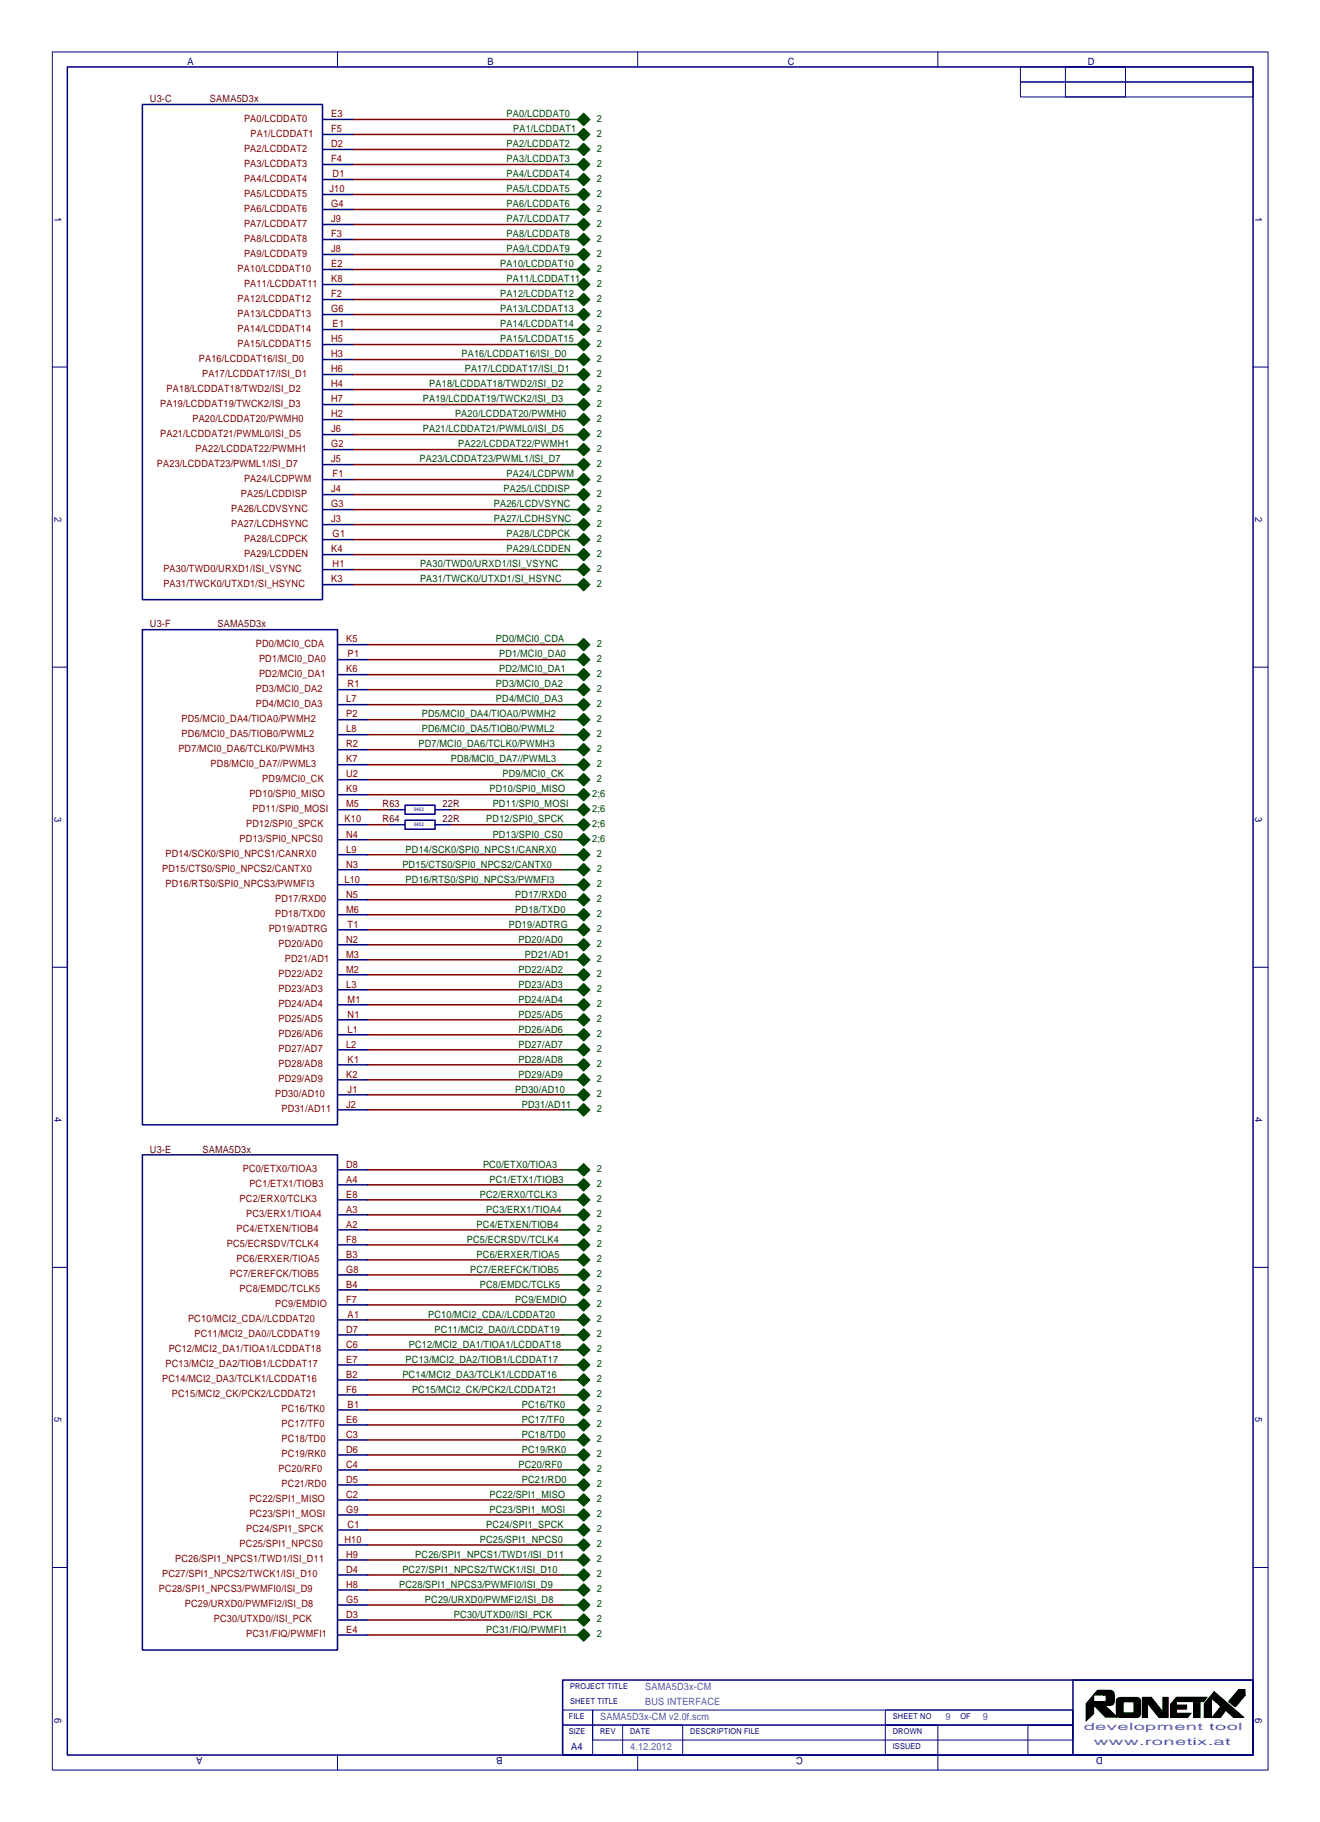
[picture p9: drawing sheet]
<svg xmlns="http://www.w3.org/2000/svg" width="223mm" height="308mm" viewBox="0 0 223 308" stroke-linecap="round" stroke-linejoin="round" font-family="sans-serif">
<defs><g id="words">
<g font-size="1.7" fill="#000080">
<text x="31.7" y="11">A</text>
<text x="82.5" y="11">B</text>
<text x="133.3" y="11">C</text>
<text x="184.1" y="11">D</text>
<text x="9.2" y="36.7" transform="rotate(90 9.2 36.7)">1</text>
<text x="212.4" y="36.7" transform="rotate(90 212.4 36.7)">1</text>
<text x="9.2" y="87.5" transform="rotate(90 9.2 87.5)">2</text>
<text x="212.4" y="87.5" transform="rotate(90 212.4 87.5)">2</text>
<text x="9.2" y="138.3" transform="rotate(90 9.2 138.3)">3</text>
<text x="212.4" y="138.3" transform="rotate(90 212.4 138.3)">3</text>
<text x="9.2" y="189.1" transform="rotate(90 9.2 189.1)">4</text>
<text x="212.4" y="189.1" transform="rotate(90 212.4 189.1)">4</text>
<text x="9.2" y="239.9" transform="rotate(90 9.2 239.9)">5</text>
<text x="212.4" y="239.9" transform="rotate(90 212.4 239.9)">5</text>
<text x="9.2" y="290.7" transform="rotate(90 9.2 290.7)">6</text>
<text x="212.4" y="290.7" transform="rotate(90 212.4 290.7)">6</text>
<text x="34.3" y="297.5" transform="rotate(-180 34.3 297.5)">A</text>
<text x="85.1" y="297.5" transform="rotate(-180 85.1 297.5)">B</text>
<text x="96.7" y="296.2">A4</text>
<text x="135.9" y="297.5" transform="rotate(-180 135.9 297.5)">C</text>
<text x="186.7" y="297.5" transform="rotate(-180 186.7 297.5)">D</text>
</g>
<g font-size="1.7" fill="#472400">
<text x="25.4" y="17.3">U3-C</text>
<text x="35.5" y="17.3">SAMA5D3x</text>
<text x="25.4" y="106.2">U3-F</text>
<text x="36.8" y="106.2">SAMA5D3x</text>
<text x="64.7" y="136.7">R63</text>
<text x="74.9" y="136.7">22R</text>
<text x="64.7" y="139.2">R64</text>
<text x="74.9" y="139.2">22R</text>
<text x="25.4" y="195.1">U3-E</text>
<text x="34.3" y="195.1">SAMA5D3x</text>
</g>
<g font-size="1.7" fill="#800000">
<text x="41.3" y="20.6">PA0/LCDDAT0</text>
<text x="42.4" y="23.1">PA1/LCDDAT1</text>
<text x="56" y="19.8">E3</text>
<text x="56" y="22.4">F5</text>
<text x="41.3" y="25.7">PA2/LCDDAT2</text>
<text x="41.3" y="28.2">PA3/LCDDAT3</text>
<text x="56" y="24.9">D2</text>
<text x="56" y="27.5">F4</text>
<text x="41.3" y="30.8">PA4/LCDDAT4</text>
<text x="41.3" y="33.3">PA5/LCDDAT5</text>
<text x="41.3" y="35.8">PA6/LCDDAT6</text>
<text x="55.8" y="32.5">J10</text>
<text x="56" y="35.1">G4</text>
<text x="56.3" y="30">D1</text>
<text x="41.3" y="38.4">PA7/LCDDAT7</text>
<text x="41.3" y="40.9">PA8/LCDDAT8</text>
<text x="56" y="37.6">J9</text>
<text x="56" y="40.2">F3</text>
<text x="40.2" y="46">PA10/LCDDAT10</text>
<text x="41.3" y="43.5">PA9/LCDDAT9</text>
<text x="56" y="42.7">J8</text>
<text x="56" y="45.2">E2</text>
<text x="56" y="47.8">K8</text>
<text x="40.2" y="51.1">PA12/LCDDAT12</text>
<text x="40.2" y="53.6">PA13/LCDDAT13</text>
<text x="41.3" y="48.5">PA11/LCDDAT11</text>
<text x="56" y="50.3">F2</text>
<text x="56" y="52.9">G6</text>
<text x="40.2" y="56.2">PA14/LCDDAT14</text>
<text x="40.2" y="58.7">PA15/LCDDAT15</text>
<text x="56" y="57.9">H5</text>
<text x="56.3" y="55.4">E1</text>
<text x="33.6" y="61.2">PA16/LCDDAT16/ISI_D0</text>
<text x="34.2" y="63.8">PA17/LCDDAT17/ISI_D1</text>
<text x="56" y="60.5">H3</text>
<text x="56" y="63">H6</text>
<text x="56" y="65.6">H4</text>
<text x="27.1" y="68.9">PA19/LCDDAT19/TWCK2/ISI_D3</text>
<text x="28.2" y="66.3">PA18/LCDDAT18/TWD2/ISI_D2</text>
<text x="32.6" y="71.4">PA20/LCDDAT20/PWMH0</text>
<text x="56" y="68.1">H7</text>
<text x="56" y="70.6">H2</text>
<text x="27.1" y="73.9">PA21/LCDDAT21/PWML0/ISI_D5</text>
<text x="33.1" y="76.5">PA22/LCDDAT22/PWMH1</text>
<text x="56" y="73.2">J6</text>
<text x="56" y="75.7">G2</text>
<text x="26.6" y="79">PA23/LCDDAT23/PWML1/ISI_D7</text>
<text x="41.3" y="81.6">PA24/LCDPWM</text>
<text x="56" y="78.3">J5</text>
<text x="56" y="83.3">J4</text>
<text x="56.3" y="80.8">F1</text>
<text x="39.1" y="86.6">PA26/LCDVSYNC</text>
<text x="39.1" y="89.2">PA27/LCDHSYNC</text>
<text x="40.7" y="84.1">PA25/LCDDISP</text>
<text x="56" y="85.9">G3</text>
<text x="56" y="88.4">J3</text>
<text x="41.3" y="91.7">PA28/LCDPCK</text>
<text x="41.3" y="94.3">PA29/LCDDEN</text>
<text x="56" y="93.5">K4</text>
<text x="56.3" y="91">G1</text>
<text x="27.6" y="96.8">PA30/TWD0/URXD1/ISI_VSYNC</text>
<text x="27.6" y="99.3">PA31/TWCK0/UTXD1/SI_HSYNC</text>
<text x="56" y="98.6">K3</text>
<text x="56.3" y="96">H1</text>
<text x="43.3" y="109.5">PD0/MCI0_CDA</text>
<text x="43.8" y="112">PD1/MCI0_DA0</text>
<text x="58.6" y="108.7">K5</text>
<text x="58.6" y="113.8">K6</text>
<text x="58.8" y="111.3">P1</text>
<text x="43.3" y="117.1">PD3/MCI0_DA2</text>
<text x="43.3" y="119.7">PD4/MCI0_DA3</text>
<text x="43.8" y="114.6">PD2/MCI0_DA1</text>
<text x="58.6" y="118.9">L7</text>
<text x="58.8" y="116.4">R1</text>
<text x="30.7" y="122.2">PD5/MCI0_DA4/TIOA0/PWMH2</text>
<text x="30.7" y="124.7">PD6/MCI0_DA5/TIOB0/PWML2</text>
<text x="58.6" y="121.4">P2</text>
<text x="58.6" y="124">L8</text>
<text x="30.2" y="127.3">PD7/MCI0_DA6/TCLK0/PWMH3</text>
<text x="35.6" y="129.8">PD8/MCI0_DA7//PWML3</text>
<text x="58.6" y="126.5">R2</text>
<text x="58.6" y="129.1">K7</text>
<text x="58.6" y="131.6">U2</text>
<text x="42.2" y="134.9">PD10/SPI0_MISO</text>
<text x="42.7" y="137.4">PD11/SPI0_MOSI</text>
<text x="44.4" y="132.4">PD9/MCI0_CK</text>
<text x="58.6" y="134.1">K9</text>
<text x="58.6" y="136.7">M5</text>
<text x="40.6" y="142.5">PD13/SPI0_NPCS0</text>
<text x="41.6" y="140">PD12/SPI0_SPCK</text>
<text x="58.3" y="139.2">K10</text>
<text x="58.6" y="141.8">N4</text>
<text x="27.5" y="147.6">PD15/CTS0/SPI0_NPCS2/CANTX0</text>
<text x="28" y="145.1">PD14/SCK0/SPI0_NPCS1/CANRX0</text>
<text x="58.3" y="149.4">L10</text>
<text x="58.6" y="144.3">L9</text>
<text x="58.6" y="146.8">N3</text>
<text x="28" y="150.1">PD16/RTS0/SPI0_NPCS3/PWMFI3</text>
<text x="46.6" y="152.7">PD17/RXD0</text>
<text x="46.6" y="155.2">PD18/TXD0</text>
<text x="58.6" y="151.9">N5</text>
<text x="58.6" y="154.5">M6</text>
<text x="45.5" y="157.8">PD19/ADTRG</text>
<text x="47.1" y="160.3">PD20/AD0</text>
<text x="58.6" y="159.5">N2</text>
<text x="58.8" y="157">T1</text>
<text x="47.1" y="165.4">PD22/AD2</text>
<text x="47.1" y="167.9">PD23/AD3</text>
<text x="48.2" y="162.8">PD21/AD1</text>
<text x="58.6" y="162.1">M3</text>
<text x="58.6" y="164.6">M2</text>
<text x="58.6" y="167.2">L3</text>
<text x="47.1" y="170.5">PD24/AD4</text>
<text x="47.1" y="173">PD25/AD5</text>
<text x="58.8" y="169.7">M1</text>
<text x="58.8" y="172.2">N1</text>
<text x="47.1" y="175.5">PD26/AD6</text>
<text x="47.1" y="178.1">PD27/AD7</text>
<text x="58.6" y="177.3">L2</text>
<text x="58.8" y="174.8">L1</text>
<text x="58.8" y="179.9">K1</text>
<text x="46.6" y="185.7">PD30/AD10</text>
<text x="47.1" y="180.6">PD28/AD8</text>
<text x="47.1" y="183.2">PD29/AD9</text>
<text x="58.6" y="182.4">K2</text>
<text x="58.8" y="184.9">J1</text>
<text x="47.7" y="188.2">PD31/AD11</text>
<text x="58.6" y="187.5">J2</text>
<text x="58.6" y="197.6">D8</text>
<text x="40.6" y="203.5">PC2/ERX0/TCLK3</text>
<text x="41.1" y="198.4">PC0/ETX0/TIOA3</text>
<text x="42.2" y="200.9">PC1/ETX1/TIOB3</text>
<text x="58.6" y="200.2">A4</text>
<text x="58.6" y="202.7">E8</text>
<text x="40" y="208.6">PC4/ETXEN/TIOB4</text>
<text x="41.6" y="206">PC3/ERX1/TIOA4</text>
<text x="58.6" y="205.3">A3</text>
<text x="58.6" y="207.8">A2</text>
<text x="38.4" y="211.1">PC5/ECRSDV/TCLK4</text>
<text x="40" y="213.6">PC6/ERXER/TIOA5</text>
<text x="58.6" y="210.3">F8</text>
<text x="58.6" y="212.9">B3</text>
<text x="58.6" y="215.4">G8</text>
<text x="38.9" y="216.2">PC7/EREFCK/TIOB5</text>
<text x="40.6" y="218.7">PC8/EMDC/TCLK5</text>
<text x="46.6" y="221.3">PC9/EMDIO</text>
<text x="58.6" y="218">B4</text>
<text x="58.6" y="220.5">F7</text>
<text x="31.8" y="223.8">PC10/MCI2_CDA//LCDDAT20</text>
<text x="32.9" y="226.3">PC11/MCI2_DA0//LCDDAT19</text>
<text x="58.6" y="225.6">D7</text>
<text x="58.8" y="223">A1</text>
<text x="27.5" y="234">PC14/MCI2_DA3/TCLK1/LCDDAT16</text>
<text x="28" y="231.4">PC13/MCI2_DA2/TIOB1/LCDDAT17</text>
<text x="28.5" y="228.9">PC12/MCI2_DA1/TIOA1/LCDDAT18</text>
<text x="58.6" y="228.1">C6</text>
<text x="58.6" y="230.7">E7</text>
<text x="58.6" y="233.2">B2</text>
<text x="29.1" y="236.5">PC15/MCI2_CK/PCK2/LCDDAT21</text>
<text x="47.7" y="239">PC16/TK0</text>
<text x="58.6" y="235.7">F6</text>
<text x="58.8" y="238.3">B1</text>
<text x="47.7" y="241.6">PC17/TF0</text>
<text x="47.7" y="244.1">PC18/TD0</text>
<text x="58.6" y="240.8">E6</text>
<text x="58.6" y="243.4">C3</text>
<text x="58.6" y="245.9">D6</text>
<text x="47.1" y="249.2">PC20/RF0</text>
<text x="47.7" y="246.7">PC19/RK0</text>
<text x="47.7" y="251.7">PC21/RD0</text>
<text x="58.6" y="248.4">C4</text>
<text x="58.6" y="251">D5</text>
<text x="42.2" y="254.3">PC22/SPI1_MISO</text>
<text x="42.2" y="256.8">PC23/SPI1_MOSI</text>
<text x="58.6" y="253.5">C2</text>
<text x="58.6" y="256.1">G9</text>
<text x="40.6" y="261.9">PC25/SPI1_NPCS0</text>
<text x="41.6" y="259.4">PC24/SPI1_SPCK</text>
<text x="58.3" y="261.1">H10</text>
<text x="58.6" y="263.7">H9</text>
<text x="58.8" y="258.6">C1</text>
<text x="26.9" y="269.5">PC28/SPI1_NPCS3/PWMFI0/ISI_D9</text>
<text x="27.5" y="267">PC27/SPI1_NPCS2/TWCK1/ISI_D10</text>
<text x="29.6" y="264.4">PC26/SPI1_NPCS1/TWD1/ISI_D11</text>
<text x="58.6" y="266.2">D4</text>
<text x="58.6" y="268.8">H8</text>
<text x="31.3" y="272.1">PC29/URXD0/PWMFI2/ISI_D8</text>
<text x="36.2" y="274.6">PC30/UTXD0//ISI_PCK</text>
<text x="58.6" y="271.3">G5</text>
<text x="58.6" y="273.8">D3</text>
<text x="41.6" y="277.1">PC31/FIQ/PWMFI1</text>
<text x="58.6" y="276.4">E4</text>
</g>
<g font-size="1.7" fill="#004700">
<text x="85.7" y="19.8">PA0/LCDDAT0</text>
<text x="86.8" y="22.4">PA1/LCDDAT1</text>
<text x="101" y="20.6">2</text>
<text x="101" y="23.1">2</text>
<text x="85.7" y="27.5">PA3/LCDDAT3</text>
<text x="85.7" y="24.9">PA2/LCDDAT2</text>
<text x="101" y="28.2">2</text>
<text x="101" y="25.7">2</text>
<text x="85.7" y="35.1">PA6/LCDDAT6</text>
<text x="85.7" y="30">PA4/LCDDAT4</text>
<text x="85.7" y="32.5">PA5/LCDDAT5</text>
<text x="101" y="35.8">2</text>
<text x="101" y="30.8">2</text>
<text x="101" y="33.3">2</text>
<text x="85.7" y="40.2">PA8/LCDDAT8</text>
<text x="85.7" y="37.6">PA7/LCDDAT7</text>
<text x="101" y="40.9">2</text>
<text x="101" y="38.4">2</text>
<text x="84.7" y="45.2">PA10/LCDDAT10</text>
<text x="85.7" y="42.7">PA9/LCDDAT9</text>
<text x="85.7" y="47.8">PA11/LCDDAT11</text>
<text x="101" y="46">2</text>
<text x="101" y="43.5">2</text>
<text x="84.7" y="50.3">PA12/LCDDAT12</text>
<text x="84.7" y="52.9">PA13/LCDDAT13</text>
<text x="101" y="51.1">2</text>
<text x="101" y="48.5">2</text>
<text x="101" y="53.6">2</text>
<text x="84.7" y="57.9">PA15/LCDDAT15</text>
<text x="84.7" y="55.4">PA14/LCDDAT14</text>
<text x="101" y="58.7">2</text>
<text x="101" y="56.2">2</text>
<text x="72.6" y="65.6">PA18/LCDDAT18/TWD2/ISI_D2</text>
<text x="78.1" y="60.5">PA16/LCDDAT16/ISI_D0</text>
<text x="78.6" y="63">PA17/LCDDAT17/ISI_D1</text>
<text x="101" y="63.8">2</text>
<text x="101" y="61.2">2</text>
<text x="71.5" y="68.1">PA19/LCDDAT19/TWCK2/ISI_D3</text>
<text x="77" y="70.6">PA20/LCDDAT20/PWMH0</text>
<text x="101" y="66.3">2</text>
<text x="101" y="68.9">2</text>
<text x="101" y="71.4">2</text>
<text x="71.5" y="73.2">PA21/LCDDAT21/PWML0/ISI_D5</text>
<text x="77.6" y="75.7">PA22/LCDDAT22/PWMH1</text>
<text x="101" y="73.9">2</text>
<text x="101" y="76.5">2</text>
<text x="71" y="78.3">PA23/LCDDAT23/PWML1/ISI_D7</text>
<text x="85.2" y="83.3">PA25/LCDDISP</text>
<text x="85.7" y="80.8">PA24/LCDPWM</text>
<text x="101" y="79">2</text>
<text x="101" y="81.6">2</text>
<text x="83.6" y="85.9">PA26/LCDVSYNC</text>
<text x="83.6" y="88.4">PA27/LCDHSYNC</text>
<text x="101" y="84.1">2</text>
<text x="101" y="86.6">2</text>
<text x="101" y="89.2">2</text>
<text x="85.7" y="93.5">PA29/LCDDEN</text>
<text x="85.7" y="91">PA28/LCDPCK</text>
<text x="101" y="94.3">2</text>
<text x="101" y="91.7">2</text>
<text x="71.1" y="98.6">PA31/TWCK0/UTXD1/SI_HSYNC</text>
<text x="71.1" y="96">PA30/TWD0/URXD1/ISI_VSYNC</text>
<text x="101" y="99.3">2</text>
<text x="101" y="96.8">2</text>
<text x="83.9" y="108.7">PD0/MCI0_CDA</text>
<text x="84.5" y="113.8">PD2/MCI0_DA1</text>
<text x="84.5" y="111.3">PD1/MCI0_DA0</text>
<text x="101" y="109.5">2</text>
<text x="101" y="112">2</text>
<text x="83.9" y="116.4">PD3/MCI0_DA2</text>
<text x="83.9" y="118.9">PD4/MCI0_DA3</text>
<text x="101" y="114.6">2</text>
<text x="101" y="117.1">2</text>
<text x="101" y="119.7">2</text>
<text x="71.4" y="121.4">PD5/MCI0_DA4/TIOA0/PWMH2</text>
<text x="71.4" y="124">PD6/MCI0_DA5/TIOB0/PWML2</text>
<text x="101" y="122.2">2</text>
<text x="101" y="124.7">2</text>
<text x="70.8" y="126.5">PD7/MCI0_DA6/TCLK0/PWMH3</text>
<text x="76.3" y="129.1">PD8/MCI0_DA7//PWML3</text>
<text x="85" y="131.6">PD9/MCI0_CK</text>
<text x="101" y="129.8">2</text>
<text x="101" y="127.3">2</text>
<text x="82.8" y="134.1">PD10/SPI0_MISO</text>
<text x="83.4" y="136.7">PD11/SPI0_MOSI</text>
<text x="100.2" y="137.4">2;6</text>
<text x="100.2" y="134.9">2;6</text>
<text x="101" y="132.4">2</text>
<text x="82.3" y="139.2">PD12/SPI0_SPCK</text>
<text x="83.4" y="141.8">PD13/SPI0_CS0</text>
<text x="100.2" y="142.5">2;6</text>
<text x="100.2" y="140">2;6</text>
<text x="68.1" y="146.8">PD15/CTS0/SPI0_NPCS2/CANTX0</text>
<text x="68.6" y="144.3">PD14/SCK0/SPI0_NPCS1/CANRX0</text>
<text x="68.6" y="149.4">PD16/RTS0/SPI0_NPCS3/PWMFI3</text>
<text x="101" y="147.6">2</text>
<text x="101" y="145.1">2</text>
<text x="87.2" y="151.9">PD17/RXD0</text>
<text x="87.2" y="154.5">PD18/TXD0</text>
<text x="101" y="150.1">2</text>
<text x="101" y="152.7">2</text>
<text x="101" y="155.2">2</text>
<text x="86.1" y="157">PD19/ADTRG</text>
<text x="87.7" y="159.5">PD20/AD0</text>
<text x="101" y="160.3">2</text>
<text x="101" y="157.8">2</text>
<text x="87.7" y="167.2">PD23/AD3</text>
<text x="87.7" y="164.6">PD22/AD2</text>
<text x="88.8" y="162.1">PD21/AD1</text>
<text x="101" y="167.9">2</text>
<text x="101" y="165.4">2</text>
<text x="101" y="162.8">2</text>
<text x="87.7" y="169.7">PD24/AD4</text>
<text x="87.7" y="172.2">PD25/AD5</text>
<text x="101" y="170.5">2</text>
<text x="101" y="173">2</text>
<text x="87.7" y="179.9">PD28/AD8</text>
<text x="87.7" y="177.3">PD27/AD7</text>
<text x="87.7" y="174.8">PD26/AD6</text>
<text x="101" y="178.1">2</text>
<text x="101" y="175.5">2</text>
<text x="87.2" y="184.9">PD30/AD10</text>
<text x="87.7" y="182.4">PD29/AD9</text>
<text x="101" y="180.6">2</text>
<text x="101" y="185.7">2</text>
<text x="101" y="183.2">2</text>
<text x="88.3" y="187.5">PD31/AD11</text>
<text x="101" y="188.2">2</text>
<text x="81.7" y="197.6">PC0/ETX0/TIOA3</text>
<text x="81.2" y="202.7">PC2/ERX0/TCLK3</text>
<text x="82.8" y="200.2">PC1/ETX1/TIOB3</text>
<text x="101" y="200.9">2</text>
<text x="101" y="198.4">2</text>
<text x="101" y="203.5">2</text>
<text x="80.7" y="207.8">PC4/ETXEN/TIOB4</text>
<text x="82.3" y="205.3">PC3/ERX1/TIOA4</text>
<text x="101" y="208.6">2</text>
<text x="101" y="206">2</text>
<text x="79" y="210.3">PC5/ECRSDV/TCLK4</text>
<text x="79.6" y="215.4">PC7/EREFCK/TIOB5</text>
<text x="80.7" y="212.9">PC6/ERXER/TIOA5</text>
<text x="101" y="213.6">2</text>
<text x="101" y="211.1">2</text>
<text x="81.2" y="218">PC8/EMDC/TCLK5</text>
<text x="87.2" y="220.5">PC9/EMDIO</text>
<text x="101" y="216.2">2</text>
<text x="101" y="221.3">2</text>
<text x="101" y="218.7">2</text>
<text x="72.5" y="223">PC10/MCI2_CDA//LCDDAT20</text>
<text x="73.6" y="225.6">PC11/MCI2_DA0//LCDDAT19</text>
<text x="101" y="226.3">2</text>
<text x="101" y="223.8">2</text>
<text x="68.1" y="233.2">PC14/MCI2_DA3/TCLK1/LCDDAT16</text>
<text x="68.6" y="230.7">PC13/MCI2_DA2/TIOB1/LCDDAT17</text>
<text x="69.2" y="228.1">PC12/MCI2_DA1/TIOA1/LCDDAT18</text>
<text x="101" y="234">2</text>
<text x="101" y="231.4">2</text>
<text x="101" y="228.9">2</text>
<text x="69.7" y="235.7">PC15/MCI2_CK/PCK2/LCDDAT21</text>
<text x="88.3" y="238.3">PC16/TK0</text>
<text x="101" y="239">2</text>
<text x="101" y="236.5">2</text>
<text x="88.3" y="245.9">PC19/RK0</text>
<text x="88.3" y="243.4">PC18/TD0</text>
<text x="88.3" y="240.8">PC17/TF0</text>
<text x="101" y="244.1">2</text>
<text x="101" y="241.6">2</text>
<text x="87.7" y="248.4">PC20/RF0</text>
<text x="88.3" y="251">PC21/RD0</text>
<text x="101" y="246.7">2</text>
<text x="101" y="249.2">2</text>
<text x="101" y="251.7">2</text>
<text x="82.8" y="253.5">PC22/SPI1_MISO</text>
<text x="82.8" y="256.1">PC23/SPI1_MOSI</text>
<text x="101" y="254.3">2</text>
<text x="101" y="256.8">2</text>
<text x="70.3" y="263.7">PC26/SPI1_NPCS1/TWD1/ISI_D11</text>
<text x="81.2" y="261.1">PC25/SPI1_NPCS0</text>
<text x="82.3" y="258.6">PC24/SPI1_SPCK</text>
<text x="101" y="261.9">2</text>
<text x="101" y="259.4">2</text>
<text x="67.5" y="268.8">PC28/SPI1_NPCS3/PWMFI0/ISI_D9</text>
<text x="68.1" y="266.2">PC27/SPI1_NPCS2/TWCK1/ISI_D10</text>
<text x="101" y="269.5">2</text>
<text x="101" y="264.4">2</text>
<text x="101" y="267">2</text>
<text x="71.9" y="271.3">PC29/URXD0/PWMFI2/ISI_D8</text>
<text x="76.8" y="273.8">PC30/UTXD0//ISI_PCK</text>
<text x="101" y="274.6">2</text>
<text x="101" y="272.1">2</text>
<text x="82.3" y="276.4">PC31/FIQ/PWMFI1</text>
<text x="101" y="277.1">2</text>
</g>
<g font-size="1.7" fill="#0d7af2">
<text x="109.2" y="286">SAMA5D3x-CM</text>
<text x="101.6" y="291.1">SAMA5D3x-CM v2.0f.scm</text>
<text x="109.2" y="288.6">BUS INTERFACE</text>
<text x="160" y="291.1">9</text>
<text x="166.3" y="291.1">9</text>
<text x="183.4" y="292.9">development tool</text>
<text x="106.6" y="296.2">4.12.2012</text>
<text x="185.1" y="295.4">www.ronetix.at</text>
</g>
<g font-size="1.4" fill="#000080">
<text x="96.5" y="286">PROJECT TITLE</text>
<text x="96.2" y="291">FILE</text>
<text x="96.2" y="293.6">SIZE</text>
<text x="96.5" y="288.5">SHEET TITLE</text>
<text x="101.6" y="293.6">REV</text>
<text x="106.6" y="293.6">DATE</text>
<text x="116.8" y="293.6">DESCRIPTION FILE</text>
<text x="151.1" y="291">SHEET NO</text>
<text x="151.1" y="293.6">DROWN</text>
<text x="162.5" y="291">OF</text>
<text x="151.1" y="296.1">ISSUED</text>
</g>
<g font-size=".8" fill="#000080">
<text x="70" y="137.3">0402</text>
<text x="70" y="139.8">0402</text>
</g>
</g></defs>
<g fill="none" stroke="#800000" stroke-width=".25">
<path d="M59.7 38h35.5M59.7 35.5h35.5M59.7 32.9h35.5M59.7 30.4h35.5M59.7 27.8h35.5M59.7 25.3h35.5M59.7 22.8h35.5M59.7 20.2h35.5M59.7 58.3h35.5M59.7 55.8h35.5M59.7 53.2h35.5M59.7 50.7h35.5"/>
<path d="M59.7 48.2h35.5M59.7 45.6h35.5M59.7 43.1h35.5M59.7 40.5h35.5M59.7 78.6h35.5M59.7 76.1h35.5M59.7 73.6h35.5M59.7 71h35.5M59.7 68.5h35.5M59.7 65.9h35.5M59.7 63.4h35.5M59.7 60.9h35.5"/>
<path d="M59.7 99h35.5M59.7 96.4h35.5M59.7 93.9h35.5M59.7 88.8h35.5M59.7 86.3h35.5M59.7 83.7h35.5M59.7 81.2h35.5M59.7 91.3h35.5M62.2 119.3h33M62.2 116.7h33M62.2 114.2h33M62.2 111.7h33"/>
<path d="M62.2 109.1h33M62.2 139.6h3.8M62.2 137.1h3.8M62.2 134.5h33M62.2 129.4h33M62.2 126.9h33M62.2 124.4h33M62.2 121.8h33M62.2 132h33M76.2 139.6h19M76.2 137.1h19M62.2 159.9h33"/>
<path d="M62.2 157.4h33M62.2 154.8h33M62.2 152.3h33M62.2 149.8h33M62.2 147.2h33M62.2 144.7h33M62.2 142.1h33M62.2 177.7h33M62.2 175.2h33M62.2 172.6h33M62.2 170.1h33M62.2 167.5h33"/>
<path d="M62.2 165h33M62.2 162.5h33M62.2 187.9h33M62.2 185.3h33M62.2 182.8h33M62.2 180.2h33M62.2 198h33M62.2 218.3h33M62.2 215.8h33M62.2 213.3h33M62.2 210.7h33M62.2 208.2h33"/>
<path d="M62.2 205.6h33M62.2 203.1h33M62.2 200.6h33M62.2 236.1h33M62.2 238.7h33M62.2 233.6h33M62.2 231h33M62.2 228.5h33M62.2 226h33M62.2 223.4h33M62.2 220.9h33M62.2 259h33"/>
<path d="M62.2 256.4h33M62.2 253.9h33M62.2 251.4h33M62.2 248.8h33M62.2 246.3h33M62.2 243.7h33M62.2 241.2h33M62.2 276.8h33M62.2 274.2h33M62.2 271.7h33M62.2 269.1h33M62.2 266.6h33"/>
<path d="M62.2 264.1h33M62.2 261.5h33"/>
</g>
<g fill="#000" stroke="#000" stroke-width=".17">
<path d="M185.7 286.1h2.2l.6 .3 .1 .4v1.2l-.2 .4-.4 .3h-1.2l.4 .2 1.9 1.8h-2l-2-2.2v1.6l-1.3 1.2v-2.9zM185.1 286.9v1.1h1.8l.3-.1v-.7l-.1-.2z" fill-rule="evenodd"/>
<path d="M189.1 287.5l.6-.2h2.6l.5 .2 .2 .6v2l-.1 .4-.6 .2h-2.7l-.4-.1-.3-.6v-2zM190.1 288.1v1.8h1.8v-1.8z" fill-rule="evenodd"/>
<path d="M193.3 287.3h1.5l1.7 2.1 .4 .7-.1-2.8h.9v3.4h-1.6l-1.7-2.1-.3-.7 .1 2.8h-.9z" fill-rule="evenodd"/>
<path d="M199.1 287.3h5.2l-.6 .7h-.6v2.7h-1.1v-2.7h-2.9v.6h1.7v.7h-1.7v.7h2.5l-.6 .7h-2.9v-2.2z" fill-rule="evenodd"/>
<path d="M205.5 286.4l5 4.3h-1.7l-1.4-1.2-.9 1.2h-1.4l1.4-1.7 .2-.1-1.7-1.4v3.2h-1.2v-2.3z" fill-rule="evenodd"/>
<path d="M209.6 286h1.1v1l-1.5 1.8-.3 .1-1-.9z" fill-rule="evenodd"/>
</g>
<g fill="none" stroke="#000080" stroke-width=".17">
<path d="M8.9 8.8h205.7v290.8h-205.7zM57.1 8.8v2.5M107.9 8.8v2.5M158.7 8.8v2.5M172.7 13.9h39.4v2.5h-39.4zM172.7 11.3h39.4v2.6h-39.4zM180.3 11.3h10.2v5.1h-10.2zM8.9 62.1h2.5M212.1 62.1h2.5M8.9 112.9h2.5M212.1 112.9h2.5M8.9 163.7h2.5"/>
<path d="M212.1 163.7h2.5M8.9 214.5h2.5M212.1 214.5h2.5M8.9 265.3h2.5M212.1 265.3h2.5M57.1 297.1v2.5M95.2 292h5.1v5.1h-5.1zM95.2 289.5h5.1v2.5h-5.1zM100.3 292h81.3v2.5h-81.3zM100.3 289.5h81.3v2.5h-81.3zM105.4 292h10.1v5.1h-10.1zM107.9 297.1v2.5"/>
<path d="M149.8 289.5h31.8v2.5h-31.8zM149.8 292h8.9v5.1h-8.9zM158.7 297.1v2.5M174 292h7.6v5.1h-7.6z"/>
</g>
<g fill="none" stroke="#000080" stroke-width=".25">
<path d="M11.4 11.3h200.7v285.8h-200.7zM24.1 17.7h30.5v83.8h-30.5zM54.6 20.2h5.1M54.6 22.8h5.1M54.6 25.3h5.1M54.6 27.8h5.1M54.6 30.4h5.1M54.6 32.9h5.1M54.6 35.5h5.1M54.6 38h5.1M54.6 40.5h5.1M54.6 43.1h5.1"/>
<path d="M54.6 45.6h5.1M54.6 48.2h5.1M54.6 50.7h5.1M54.6 53.2h5.1M54.6 55.8h5.1M54.6 58.3h5.1M54.6 60.9h5.1M54.6 63.4h5.1M54.6 65.9h5.1M54.6 68.5h5.1M54.6 71h5.1M54.6 73.6h5.1"/>
<path d="M54.6 76.1h5.1M54.6 78.6h5.1M54.6 81.2h5.1M54.6 83.7h5.1M54.6 86.3h5.1M54.6 88.8h5.1M54.6 91.3h5.1M54.6 93.9h5.1M54.6 96.4h5.1M54.6 99h5.1M24.1 106.6h33v83.8h-33zM57.1 109.1h5.1"/>
<path d="M57.1 111.7h5.1M57.1 114.2h5.1M57.1 116.7h5.1M57.1 119.3h5.1M57.1 121.8h5.1M57.1 124.4h5.1M57.1 126.9h5.1M57.1 129.4h5.1M57.1 132h5.1M57.1 134.5h5.1M57.1 137.1h5.1M57.1 139.6h5.1"/>
<path d="M66 137.1h2.5v-.8h5.1v.8h2.6M66 139.6h2.5v-.8h5.1v.8h2.6M68.5 137.1v.7h5.1v-.7M68.5 139.6v.8h5.1v-.8M57.1 142.1h5.1M57.1 144.7h5.1M57.1 147.2h5.1M57.1 149.8h5.1M57.1 152.3h5.1M57.1 154.8h5.1M57.1 157.4h5.1M57.1 159.9h5.1"/>
<path d="M57.1 162.5h5.1M57.1 165h5.1M57.1 167.5h5.1M57.1 170.1h5.1M57.1 172.6h5.1M57.1 175.2h5.1M57.1 177.7h5.1M24.1 195.5h33v83.8h-33zM57.1 198h5.1M57.1 180.2h5.1M57.1 182.8h5.1M57.1 185.3h5.1"/>
<path d="M57.1 187.9h5.1M57.1 200.6h5.1M57.1 203.1h5.1M57.1 205.6h5.1M57.1 208.2h5.1M57.1 210.7h5.1M57.1 213.3h5.1M57.1 215.8h5.1M57.1 218.3h5.1M57.1 220.9h5.1M57.1 223.4h5.1M57.1 226h5.1"/>
<path d="M57.1 228.5h5.1M57.1 231h5.1M57.1 233.6h5.1M57.1 236.1h5.1M57.1 238.7h5.1M57.1 241.2h5.1M57.1 243.7h5.1M57.1 246.3h5.1M57.1 248.8h5.1M57.1 251.4h5.1M57.1 253.9h5.1M57.1 256.4h5.1"/>
<path d="M57.1 259h5.1M57.1 261.5h5.1M57.1 264.1h5.1M57.1 266.6h5.1M57.1 269.1h5.1M57.1 271.7h5.1M57.1 274.2h5.1M57.1 276.8h5.1M95.2 284.4h116.9v12.7h-116.9zM181.6 284.4h30.5v12.7h-30.5z"/>
</g>
<g fill="none" stroke="#004700" stroke-width=".25">
<path d="M95.2 38h2.6M95.2 35.5h2.6M95.2 30.4h2.6M95.2 32.9h2.6M95.2 27.8h2.6M95.2 20.2h2.6M95.2 22.8h2.6M95.2 25.3h2.6M95.2 40.5h2.6M95.2 45.6h2.6M95.2 43.1h2.6M95.2 58.3h2.6"/>
<path d="M95.2 50.7h2.6M95.2 55.8h2.6M95.2 48.2h2.6M95.2 53.2h2.6M95.2 73.6h2.6M95.2 76.1h2.6M95.2 65.9h2.6M95.2 68.5h2.6M95.2 78.6h2.6M95.2 71h2.6M95.2 63.4h2.6M95.2 60.9h2.6"/>
<path d="M95.2 99h2.6M95.2 83.7h2.6M95.2 86.3h2.6M95.2 96.4h2.6M95.2 93.9h2.6M95.2 88.8h2.6M95.2 81.2h2.6M95.2 91.3h2.6M95.2 114.2h2.6M95.2 116.7h2.6M95.2 119.3h2.6M95.2 109.1h2.6"/>
<path d="M95.2 111.7h2.6M95.2 137.1h2.6M95.2 121.8h2.6M95.2 129.4h2.6M95.2 124.4h2.6M95.2 126.9h2.6M95.2 134.5h2.6M95.2 132h2.6M95.2 139.6h2.6M95.2 147.2h2.6M95.2 144.7h2.6M95.2 142.1h2.6"/>
<path d="M95.2 149.8h2.6M95.2 152.3h2.6M95.2 159.9h2.6M95.2 157.4h2.6M95.2 154.8h2.6M95.2 177.7h2.6M95.2 170.1h2.6M95.2 167.5h2.6M95.2 165h2.6M95.2 162.5h2.6M95.2 172.6h2.6M95.2 175.2h2.6"/>
<path d="M95.2 187.9h2.6M95.2 180.2h2.6M95.2 185.3h2.6M95.2 182.8h2.6M95.2 198h2.6M95.2 215.8h2.6M95.2 200.6h2.6M95.2 203.1h2.6M95.2 218.3h2.6M95.2 208.2h2.6M95.2 213.3h2.6M95.2 210.7h2.6"/>
<path d="M95.2 205.6h2.6M95.2 233.6h2.6M95.2 226h2.6M95.2 231h2.6M95.2 223.4h2.6M95.2 228.5h2.6M95.2 220.9h2.6M95.2 238.7h2.6M95.2 236.1h2.6M95.2 253.9h2.6M95.2 256.4h2.6M95.2 246.3h2.6"/>
<path d="M95.2 243.7h2.6M95.2 241.2h2.6M95.2 248.8h2.6M95.2 251.4h2.6M95.2 259h2.6M95.2 276.8h2.6M95.2 274.2h2.6M95.2 269.1h2.6M95.2 271.7h2.6M95.2 261.5h2.6M95.2 264.1h2.6M95.2 266.6h2.6"/>
</g>
<g fill="#004700" stroke="#004700" stroke-width=".25">
<path d="M98.8 113.2l1 1-1 1-1-1z" fill-rule="evenodd"/>
<path d="M98.8 115.7l1 1-1 1.1-1-1.1z" fill-rule="evenodd"/>
<path d="M98.8 146.2l1 1-1 1-1-1z" fill-rule="evenodd"/>
<path d="M98.8 143.7l1 1-1 1-1-1z" fill-rule="evenodd"/>
<path d="M98.8 141.1l1 1-1 1.1-1-1.1z" fill-rule="evenodd"/>
<path d="M98.8 136l1 1.1-1 1-1-1z" fill-rule="evenodd"/>
<path d="M98.8 120.8l1 1-1 1-1-1z" fill-rule="evenodd"/>
<path d="M98.8 118.3l1 1-1 1-1-1z" fill-rule="evenodd"/>
<path d="M98.8 128.4l1 1-1 1.1-1-1.1z" fill-rule="evenodd"/>
<path d="M98.8 123.3l1 1.1-1 1-1-1z" fill-rule="evenodd"/>
<path d="M98.8 125.9l1 1-1 1-1-1z" fill-rule="evenodd"/>
<path d="M98.8 148.7l1 1.1-1 1-1-1z" fill-rule="evenodd"/>
<path d="M98.8 108.1l1 1-1 1-1-1z" fill-rule="evenodd"/>
<path d="M98.8 110.6l1 1.1-1 1-1-1z" fill-rule="evenodd"/>
<path d="M97.8 187.9l1-1.1 1 1.1-1 1z" fill-rule="evenodd"/>
<path d="M97.8 180.2l1-1 1 1-1 1.1z" fill-rule="evenodd"/>
<path d="M97.8 185.3l1-1 1 1-1 1z" fill-rule="evenodd"/>
<path d="M97.8 182.8l1-1 1 1-1 1z" fill-rule="evenodd"/>
<path d="M97.8 177.7l1-1 1 1-1 1z" fill-rule="evenodd"/>
<path d="M98.8 169.1l1 1-1 1-1-1z" fill-rule="evenodd"/>
<path d="M98.8 166.5l1 1-1 1.1-1-1.1z" fill-rule="evenodd"/>
<path d="M98.8 151.3l1 1-1 1-1-1z" fill-rule="evenodd"/>
<path d="M98.8 158.9l1 1-1 1-1-1z" fill-rule="evenodd"/>
<path d="M98.8 164l1 1-1 1-1-1z" fill-rule="evenodd"/>
<path d="M98.8 161.4l1 1.1-1 1-1-1z" fill-rule="evenodd"/>
<path d="M98.8 156.4l1 1-1 1-1-1z" fill-rule="evenodd"/>
<path d="M98.8 153.8l1 1-1 1.1-1-1.1z" fill-rule="evenodd"/>
<path d="M98.8 133.5l1 1-1 1-1-1z" fill-rule="evenodd"/>
<path d="M98.8 171.6l1 1-1 1-1-1z" fill-rule="evenodd"/>
<path d="M97.8 175.2l1-1.1 1 1.1-1 1z" fill-rule="evenodd"/>
<path d="M98.8 97.9l1 1.1-1 1-1-1z" fill-rule="evenodd"/>
<path d="M98.8 72.5l1 1.1-1 1-1-1z" fill-rule="evenodd"/>
<path d="M98.8 75.1l1 1-1 1-1-1z" fill-rule="evenodd"/>
<path d="M98.8 64.9l1 1-1 1.1-1-1.1z" fill-rule="evenodd"/>
<path d="M98.8 67.5l1 1-1 1-1-1z" fill-rule="evenodd"/>
<path d="M98.8 77.6l1 1-1 1.1-1-1.1z" fill-rule="evenodd"/>
<path d="M98.8 70l1 1-1 1-1-1z" fill-rule="evenodd"/>
<path d="M98.8 82.7l1 1-1 1-1-1z" fill-rule="evenodd"/>
<path d="M98.8 85.2l1 1.1-1 1-1-1z" fill-rule="evenodd"/>
<path d="M98.8 95.4l1 1-1 1-1-1z" fill-rule="evenodd"/>
<path d="M98.8 92.9l1 1-1 1-1-1z" fill-rule="evenodd"/>
<path d="M98.8 87.8l1 1-1 1-1-1z" fill-rule="evenodd"/>
<path d="M98.8 80.2l1 1-1 1-1-1z" fill-rule="evenodd"/>
<path d="M98.8 39.5l1 1-1 1.1-1-1.1z" fill-rule="evenodd"/>
<path d="M98.8 44.6l1 1-1 1-1-1z" fill-rule="evenodd"/>
<path d="M98.8 42.1l1 1-1 1-1-1z" fill-rule="evenodd"/>
<path d="M98.8 37l1 1-1 1-1-1z" fill-rule="evenodd"/>
<path d="M98.8 34.4l1 1.1-1 1-1-1z" fill-rule="evenodd"/>
<path d="M98.8 57.3l1 1-1 1-1-1z" fill-rule="evenodd"/>
<path d="M98.8 49.7l1 1-1 1-1-1z" fill-rule="evenodd"/>
<path d="M98.8 54.8l1 1-1 1-1-1z" fill-rule="evenodd"/>
<path d="M98.8 47.1l1 1.1-1 1-1-1z" fill-rule="evenodd"/>
<path d="M98.8 52.2l1 1-1 1.1-1-1.1z" fill-rule="evenodd"/>
<path d="M98.8 29.4l1 1-1 1-1-1z" fill-rule="evenodd"/>
<path d="M98.8 31.9l1 1-1 1-1-1z" fill-rule="evenodd"/>
<path d="M98.8 26.8l1 1-1 1.1-1-1.1z" fill-rule="evenodd"/>
<path d="M98.8 19.2l1 1-1 1-1-1z" fill-rule="evenodd"/>
<path d="M98.8 21.7l1 1.1-1 1-1-1z" fill-rule="evenodd"/>
<path d="M98.8 24.3l1 1-1 1-1-1z" fill-rule="evenodd"/>
<path d="M98.8 62.4l1 1-1 1-1-1z" fill-rule="evenodd"/>
<path d="M98.8 59.8l1 1.1-1 1-1-1z" fill-rule="evenodd"/>
<path d="M97.8 276.8l1-1.1 1 1.1-1 1z" fill-rule="evenodd"/>
<path d="M98.8 273.2l1 1-1 1-1-1z" fill-rule="evenodd"/>
<path d="M98.8 268.1l1 1-1 1.1-1-1.1z" fill-rule="evenodd"/>
<path d="M98.8 270.7l1 1-1 1-1-1z" fill-rule="evenodd"/>
<path d="M97.8 261.5l1-1 1 1-1 1z" fill-rule="evenodd"/>
<path d="M97.8 253.9l1-1 1 1-1 1z" fill-rule="evenodd"/>
<path d="M97.8 264.1l1-1.1 1 1.1-1 1z" fill-rule="evenodd"/>
<path d="M97.8 256.4l1-1 1 1-1 1.1z" fill-rule="evenodd"/>
<path d="M97.8 266.6l1-1 1 1-1 1z" fill-rule="evenodd"/>
<path d="M97.8 233.6l1-1 1 1-1 1z" fill-rule="evenodd"/>
<path d="M97.8 226l1-1.1 1 1.1-1 1z" fill-rule="evenodd"/>
<path d="M97.8 231l1-1 1 1-1 1.1z" fill-rule="evenodd"/>
<path d="M97.8 223.4l1-1 1 1-1 1z" fill-rule="evenodd"/>
<path d="M97.8 228.5l1-1 1 1-1 1z" fill-rule="evenodd"/>
<path d="M98.8 214.8l1 1-1 1-1-1z" fill-rule="evenodd"/>
<path d="M97.8 200.6l1-1.1 1 1.1-1 1z" fill-rule="evenodd"/>
<path d="M97.8 198l1-1 1 1-1 1z" fill-rule="evenodd"/>
<path d="M97.8 203.1l1-1 1 1-1 1z" fill-rule="evenodd"/>
<path d="M97.8 220.9l1-1 1 1-1 1z" fill-rule="evenodd"/>
<path d="M97.8 218.3l1-1 1 1-1 1.1z" fill-rule="evenodd"/>
<path d="M97.8 208.2l1-1 1 1-1 1z" fill-rule="evenodd"/>
<path d="M97.8 213.3l1-1.1 1 1.1-1 1z" fill-rule="evenodd"/>
<path d="M97.8 210.7l1-1 1 1-1 1z" fill-rule="evenodd"/>
<path d="M97.8 205.6l1-1 1 1-1 1.1z" fill-rule="evenodd"/>
<path d="M98.8 245.3l1 1-1 1-1-1z" fill-rule="evenodd"/>
<path d="M97.8 243.7l1-1 1 1-1 1.1z" fill-rule="evenodd"/>
<path d="M97.8 241.2l1-1 1 1-1 1z" fill-rule="evenodd"/>
<path d="M98.8 237.6l1 1.1-1 1-1-1z" fill-rule="evenodd"/>
<path d="M98.8 247.8l1 1-1 1-1-1z" fill-rule="evenodd"/>
<path d="M98.8 250.3l1 1.1-1 1-1-1z" fill-rule="evenodd"/>
<path d="M98.8 90.3l1 1-1 1.1-1-1.1z" fill-rule="evenodd"/>
<path d="M98.8 131l1 1-1 1-1-1z" fill-rule="evenodd"/>
<path d="M98.8 138.6l1 1-1 1-1-1z" fill-rule="evenodd"/>
<path d="M97.8 236.1l1-1 1 1-1 1z" fill-rule="evenodd"/>
<path d="M97.8 259l1-1 1 1-1 1z" fill-rule="evenodd"/>
</g>
<use href="#words"/>
</svg>
